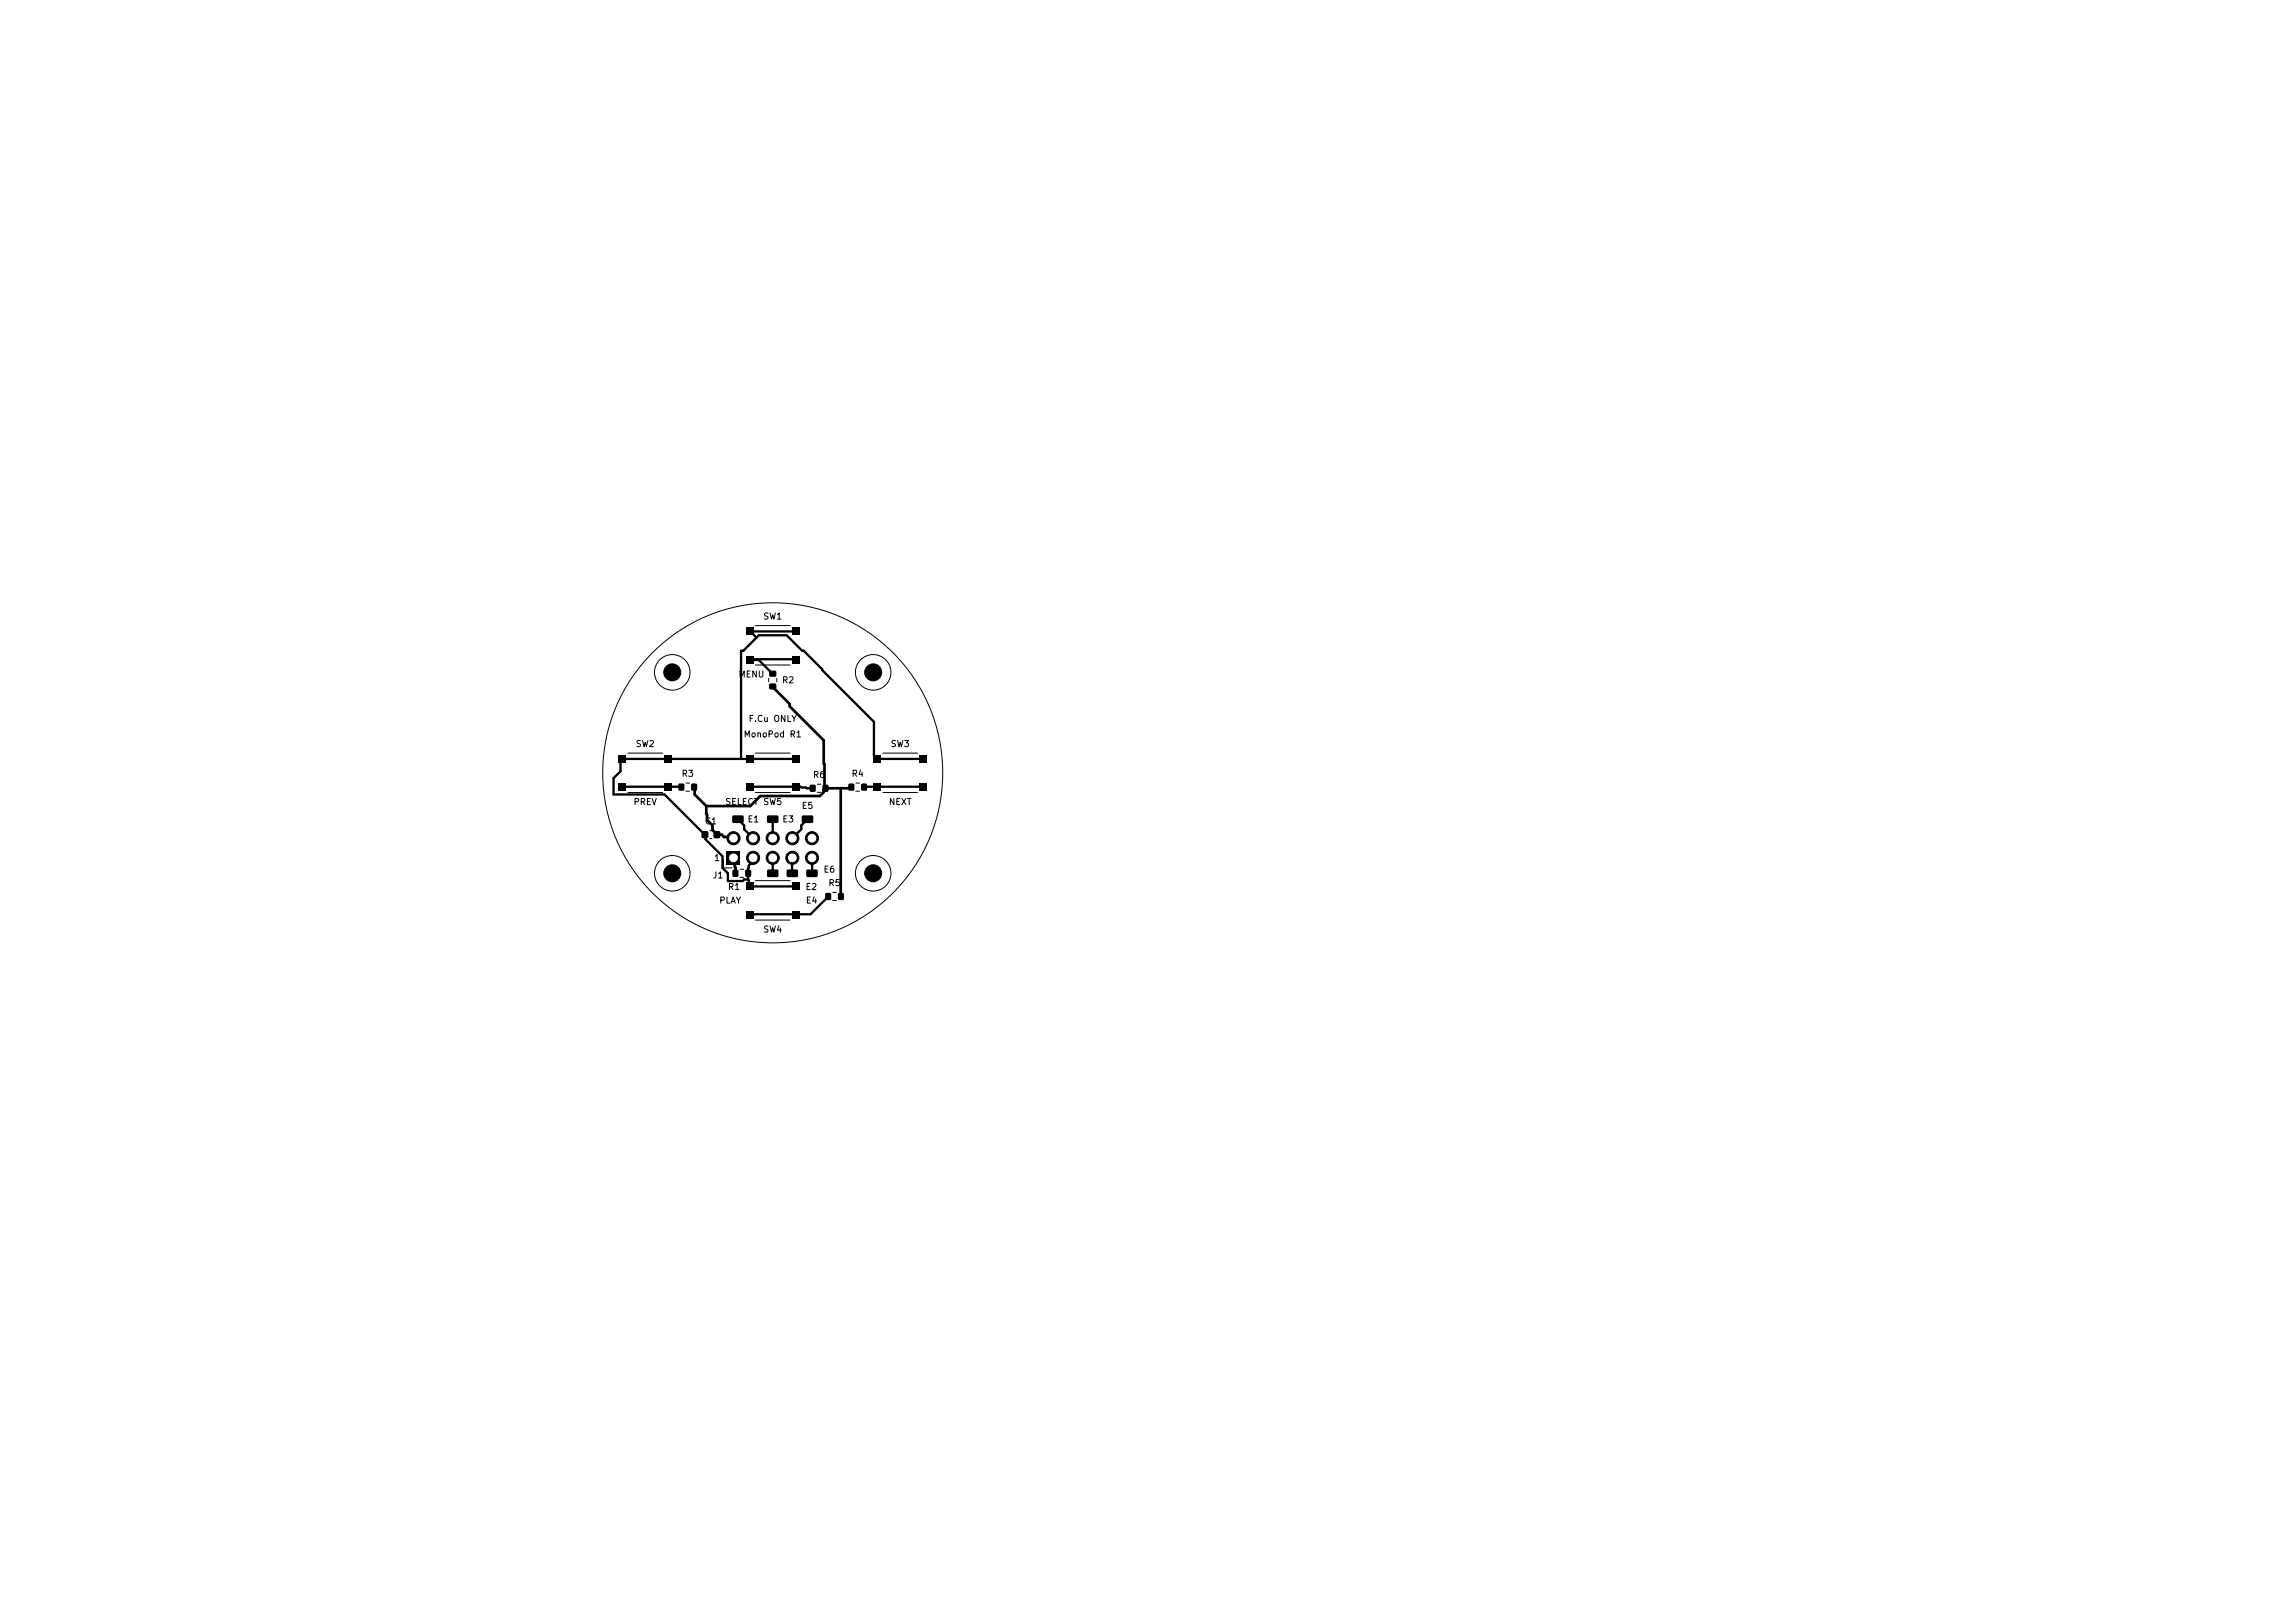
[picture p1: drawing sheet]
<svg xmlns="http://www.w3.org/2000/svg" width="297mm" height="210mm" viewBox="0 0 297 210" stroke-linecap="round" stroke-linejoin="round" font-family="sans-serif">
<defs><g id="words">
<g font-size=".8">
<text x="98.7" y="80.4">SW1</text>
<text x="95.5" y="87.9">MENU</text>
<text x="101.1" y="88.6">R2</text>
<text x="96.2" y="95.6">MonoPod R1</text>
<text x="96.8" y="93.6">F.Cu ONLY</text>
<text x="82.2" y="96.9">SW2</text>
<text x="88.1" y="100.7">R3</text>
<text x="105.1" y="100.9">R6</text>
<text x="110.1" y="100.7">R4</text>
<text x="115.2" y="96.9">SW3</text>
<text x="81.9" y="104.4">PREV</text>
<text x="91.1" y="106.9">C1</text>
<text x="93.8" y="104.4">SELECT SW5</text>
<text x="96.7" y="106.6">E1</text>
<text x="101.2" y="106.6">E3</text>
<text x="103.7" y="104.9">E5</text>
<text x="115" y="104.4">NEXT</text>
<text x="92.2" y="113.9">J1</text>
<text x="92.3" y="111.6">1</text>
<text x="106.5" y="113.1">E6</text>
<text x="93" y="117.1">PLAY</text>
<text x="94.1" y="115.4">R1</text>
<text x="104.2" y="115.4">E2</text>
<text x="104.2" y="117.1">E4</text>
<text x="107.1" y="114.9">R5</text>
<text x="98.7" y="120.9">SW4</text>
</g>
</g></defs>
<g fill="#000">
<path d="M80 97.7h1v1h-1zM86 97.7h1v1h-1zM96.5 97.7h1v1h-1zM96.5 81.2h1v1h-1zM96.5 84.9h1v1h-1zM99.6 86.8h.8v.7h-.8zM99.6 88.5h.8v.7h-.8zM102.5 97.7h1v1h-1zM102.5 81.2h1v1h-1zM102.5 84.9h1v1h-1zM113 97.7h1v1h-1zM119 97.7h1v1h-1z"/>
<path d="M80 101.4h1v1h-1zM86 101.4h1v1h-1zM87.8 101.4h.7v.9h-.7zM89.5 101.4h.7v.9h-.7zM90.8 107.6l.2-.1 .6 .1 .1 .2-.1 .6-.2 .1-.6-.1v-.1zM92.4 107.6l.1-.1 .7 .1v.2v.6l-.2 .1-.6-.1-.1-.1zM94.8 105.6l1.3-.1 .1 .2v.7l-.2 .1h-1.1l-.2-.2zM94.8 112.6h.7v.8h-.7zM94.1 110.2h1.7v1.7h-1.7zM96.5 112.6h.7v.8h-.7zM96.5 101.4h1v1h-1zM96.5 114.2h1v1h-1z"/>
<path d="M96.5 117.9h1v1h-1zM99.3 105.6l1.3-.1 .2 .2-.1 .7-.2 .1h-1.1l-.1-.2zM99.3 112.6l1.3-.1 .2 .2-.1 .7-.2 .1h-1.1l-.1-.2zM101.8 112.6l1.4-.1 .1 .2v.7l-.2 .1h-1.2l-.1-.2zM102.5 101.4h1v1h-1zM102.5 114.2h1v1h-1zM102.5 117.9h1v1h-1zM103.8 105.6l1.3-.1 .1 .2v.7l-.1 .1h-1.2l-.2-.2zM104.4 112.6l1.3-.1 .1 .2v.7l-.2 .1h-1.1l-.2-.2zM104.8 101.6h.7v.8h-.7zM106.5 101.6h.7v.8h-.7zM106.8 115.6h.7v.8h-.7z"/>
<path d="M108.5 115.6h.7v.8h-.7zM109.8 101.4h.7v.9h-.7zM111.5 101.4h.7v.9h-.7zM113 101.4h1v1h-1zM119 101.4h1v1h-1z"/>
</g>
<g fill="#000" stroke="#000" stroke-width=".13">
<circle cx="87" cy="87" r="1.1"/>
<circle cx="113" cy="87" r="1.1"/>
<circle cx="87" cy="113" r="1.1"/>
<circle cx="94.9" cy="108.5" r=".85"/>
<circle cx="97.5" cy="111" r=".85"/>
<circle cx="97.5" cy="108.5" r=".85"/>
<circle cx="100" cy="108.5" r=".85"/>
<circle cx="100" cy="111" r=".85"/>
<circle cx="102.5" cy="111" r=".85"/>
<circle cx="102.5" cy="108.5" r=".85"/>
<circle cx="105.1" cy="111" r=".85"/>
<circle cx="105.1" cy="108.5" r=".85"/>
<circle cx="113" cy="113" r="1.1"/>
</g>
<path d="M100 88.8h.1M100 88.8l2.2 2.3v.3l4.4 4.4v3l.1 .1v3l.1 .1M89.8 101.9h.1v.9l1.5 1.5M91.4 104.3l.1 1.8 .7 .7v.6l.6 .6h.6l.3 .3h1l.2 .2M94.9 111v.7l.2 .2v.3l.1 .1v.7M106.8 102l-.2 .2v.3l-.5 .5h-7.7l-1.3 1.3h-5.7M108.8 102v14M110.2 101.9l-.2 .1h-3.2" fill="none" stroke="#000" stroke-width=".35"/>
<g fill="none" stroke="#000" stroke-width=".3">
<path d="M80.5 98.2h.1M80.5 98.2l-.2 .2v1.4l-.9 .9v2.1h6.6l5.3 5.3v.5l2.2 2.2v1.5l.7 .7v1h1.9l.2-.2h.5M86.5 98.2h.1M95.9 98.2v-14h.3l2-2h3.6l2 2h.2l9.1 9.2v4.4l.4 .4M97 81.7h.1M97 85.4h6M97 98.2h.1M97 81.7l.9 .8M97.5 85.3l.1 .1h.6l1.8 1.8M103 81.7h-6M103 98.2h-22.5M113.5 98.2h.1"/>
<path d="M119.5 98.2h-6M80.5 101.9h7.7M86.5 101.8v.1M91.2 108h.1M95.5 106l.8 .8v.5l1.2 1.2M96.8 113.8l.1 .1v.6l.1 .2h6M96.8 113h.1M97 101.9l6.6-.1 .1 .1h.6l.1 .1h.8M97.5 111v.4l-.6 .6v.3l-.1 .1v1.4M100 106v2.5M100 111v2M102.5 111v2"/>
<path d="M103 101.8v.1M103 118.3v.1M104.5 106l-.8 .8v.5l-1.2 1.2M105.1 111v2M107.2 116h.1M107.2 116l-2.3 2.3-7.9 .1M111.8 101.9h7.7M113.5 101.8v.1"/>
</g>
<g fill="none" stroke="#000" stroke-width=".13">
<path d="M81.2 97.5h4.6M97.8 97.5h4.5M97.8 81h4.5M97.8 86.1h4.5M99.5 87.8v.4M100.5 87.8v.4M114.3 97.5h4.4M81.2 102.6h4.6M88.8 101.3h.4M88.8 102.4h.4M91.9 107.5h.2M91.9 108.5h.2"/>
<path d="M93.6 111.2v1.1h1.1M95.8 112.5h.4M95.8 113.5h.4M97.8 102.6h4.5M97.8 114h4.5M97.8 119.1h4.5M105.8 101.5h.4M105.8 102.5h.4M107.8 115.5h.4M107.8 116.5h.4M110.8 101.3h.4M110.8 102.4h.4"/>
<path d="M114.3 102.6h4.4"/>
<circle cx="87" cy="87" r="2.3"/>
<circle cx="100" cy="100" r="22"/>
<circle cx="113" cy="87" r="2.3"/>
<circle cx="87" cy="113" r="2.3"/>
<circle cx="113" cy="113" r="2.3"/>
</g>
<g fill="#fff" stroke="#fff" stroke-width=".13">
<circle cx="94.9" cy="111" r=".5"/>
<circle cx="94.9" cy="108.5" r=".5"/>
<circle cx="97.5" cy="111" r=".5"/>
<circle cx="97.5" cy="108.5" r=".5"/>
<circle cx="100" cy="111" r=".5"/>
<circle cx="100" cy="108.5" r=".5"/>
<circle cx="102.5" cy="111" r=".5"/>
<circle cx="102.5" cy="108.5" r=".5"/>
<circle cx="105.1" cy="111" r=".5"/>
<circle cx="105.1" cy="108.5" r=".5"/>
</g>
<use href="#words"/>
</svg>
